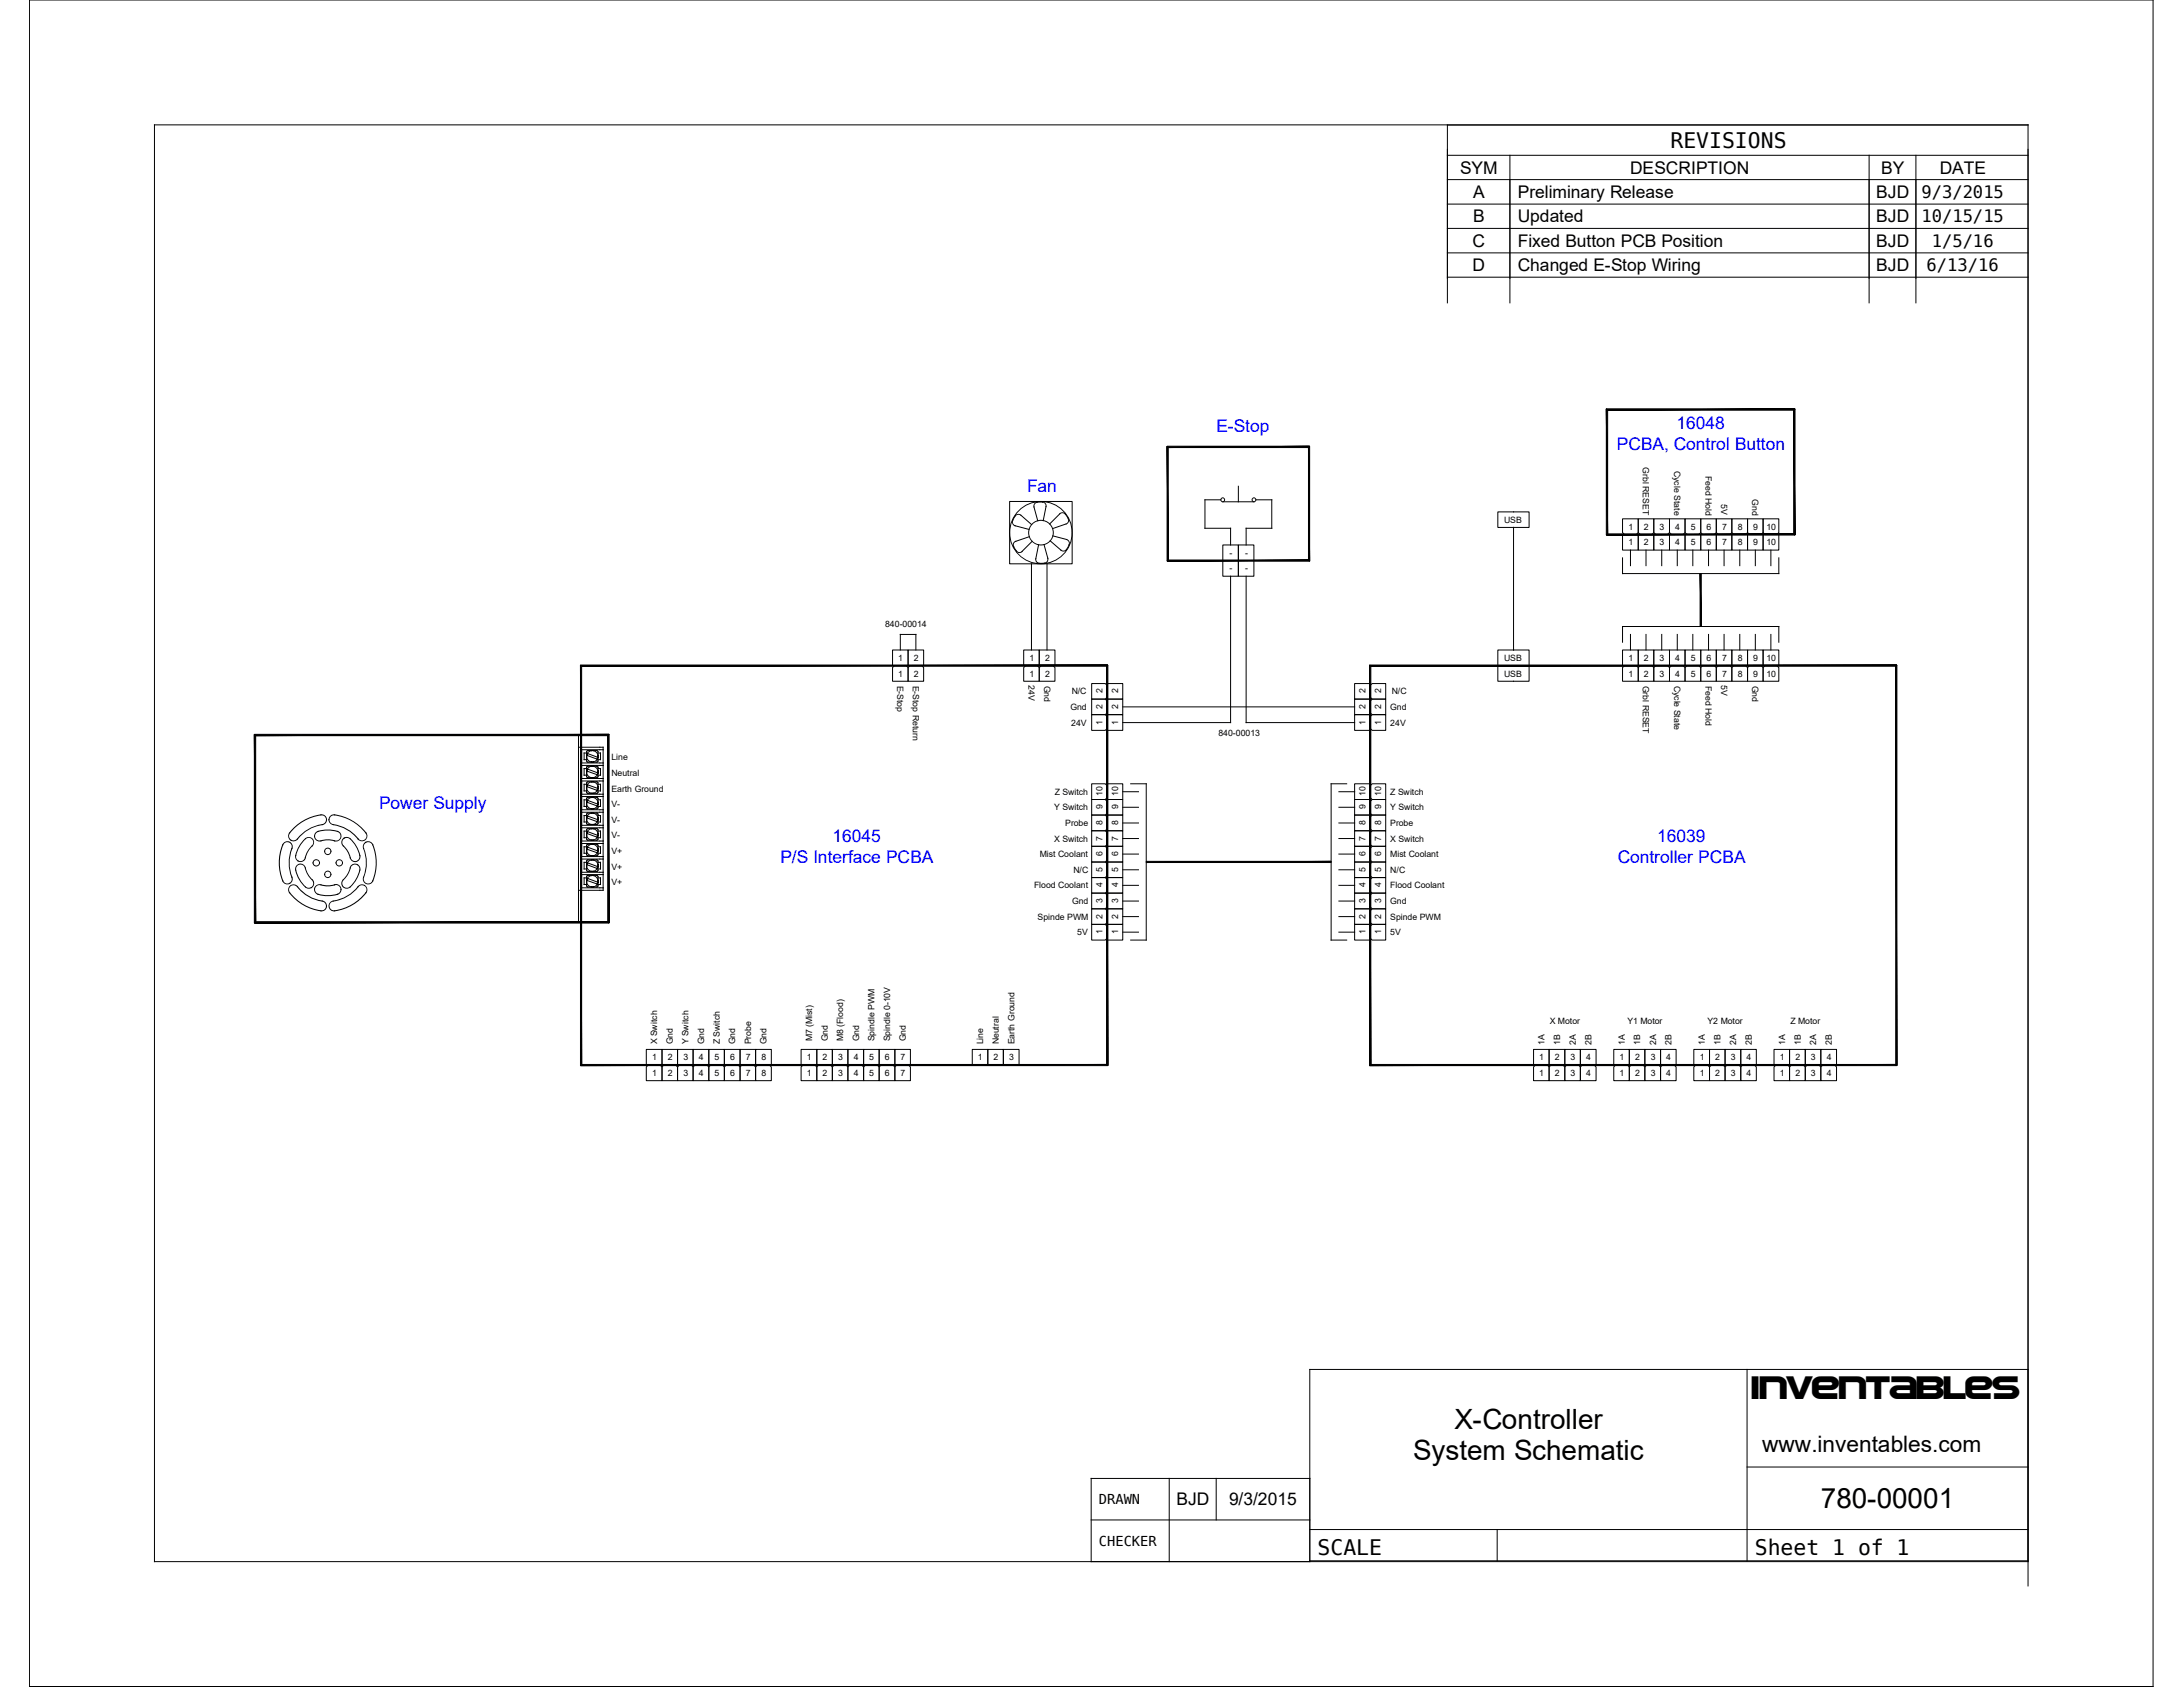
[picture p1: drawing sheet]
<svg xmlns="http://www.w3.org/2000/svg" width="559mm" height="432mm" viewBox="0 0 559 432" stroke-linecap="round" stroke-linejoin="round" font-family="sans-serif">
<defs><g id="words">
<text font-size="8.6" x="448.1" y="358.1">Inventables</text>
<g font-size="7.1">
<text x="372.3" y="365.9">X-Controller</text>
<text x="361.8" y="373.6">System Schematic</text>
<text x="466.1" y="386.1">780-00001</text>
</g>
<text font-size="5.8" x="451.1" y="371.7">www.inventables.com</text>
<g font-size="5.5">
<text x="427.6" y="37.9">REVISIONS</text>
<text x="337.3" y="398">SCALE</text>
<text x="449.2" y="398">Sheet 1 of 1</text>
</g>
<g font-size="4.5">
<text x="373.7" y="44.5">SYM</text>
<text x="417.3" y="44.5">DESCRIPTION</text>
<text x="481.5" y="44.5">BY</text>
<text x="496.5" y="44.5">DATE</text>
<text x="377.1" y="50.7">A</text>
<text x="388.6" y="50.7">Preliminary Release</text>
<text x="480.3" y="50.7">BJD</text>
<text x="377.1" y="56.9">B</text>
<text x="388.6" y="56.9">Updated</text>
<text x="480.3" y="56.9">BJD</text>
<text x="377" y="63.2">C</text>
<text x="388.6" y="63.2">Fixed Button PCB Position</text>
<text x="480.3" y="63.2">BJD</text>
<text x="377" y="69.4">D</text>
<text x="388.6" y="69.4">Changed E-Stop Wiring</text>
<text x="480.3" y="69.4">BJD</text>
<text x="301.2" y="385.3">BJD</text>
<text x="314.6" y="385.3">9/3/2015</text>
</g>
<g font-size="4.5" fill="#00f">
<text x="311.4" y="110.7">E-Stop</text>
<text x="429.2" y="109.9">16048</text>
<text x="413.9" y="115.1">PCBA, Control Button</text>
<text x="263" y="126">Fan</text>
<text x="97.1" y="207.2">Power Supply</text>
<text x="213.1" y="215.6">16045</text>
<text x="424.2" y="215.6">16039</text>
<text x="199.8" y="220.8">P/S Interface PCBA</text>
<text x="414.1" y="220.8">Controller PCBA</text>
</g>
<g font-size="4.4">
<text x="491.9" y="50.7">9/3/2015</text>
<text x="491.9" y="56.9">10/15/15</text>
<text x="494.5" y="63.2">1/5/16</text>
<text x="493.2" y="69.4">6/13/16</text>
</g>
<g font-size="3.5">
<text x="281.3" y="385">DRAWN</text>
<text x="281.3" y="395.6">CHECKER</text>
</g>
<g font-size="2.2">
<text x="420.6" y="119.6" transform="rotate(90 420.6 119.6)">Grbl RESET</text>
<text x="428.6" y="120.5" transform="rotate(90 428.6 120.5)">Cycle State</text>
<text x="436.6" y="121.8" transform="rotate(90 436.6 121.8)">Feed Hold</text>
<text x="440.5" y="129.1" transform="rotate(90 440.5 129.1)">5V</text>
<text x="448.5" y="127.8" transform="rotate(90 448.5 127.8)">Gnd</text>
<text x="385" y="133.8">USB</text>
<text x="416.8" y="135.6">1</text>
<text x="420.8" y="135.6">2</text>
<text x="424.8" y="135.6">3</text>
<text x="428.8" y="135.6">4</text>
<text x="432.8" y="135.6">5</text>
<text x="436.8" y="135.6">6</text>
<text x="440.8" y="135.6">7</text>
<text x="444.8" y="135.6">8</text>
<text x="448.8" y="135.6">9</text>
<text x="452.2" y="135.6">10</text>
<text x="314.7" y="142.3">-</text>
<text x="318.7" y="142.3">-</text>
<text x="416.8" y="139.6">1</text>
<text x="420.8" y="139.6">2</text>
<text x="424.8" y="139.6">3</text>
<text x="428.8" y="139.6">4</text>
<text x="432.8" y="139.6">5</text>
<text x="436.8" y="139.6">6</text>
<text x="440.8" y="139.6">7</text>
<text x="444.8" y="139.6">8</text>
<text x="448.8" y="139.6">9</text>
<text x="452.2" y="139.6">10</text>
<text x="314.7" y="146.2">-</text>
<text x="318.7" y="146.2">-</text>
<text x="226.6" y="160.6">840-00014</text>
<text x="229.9" y="169.2">1</text>
<text x="229.9" y="173.2">1</text>
<text x="233.9" y="169.2">2</text>
<text x="233.9" y="173.2">2</text>
<text x="263.5" y="169.2">1</text>
<text x="263.5" y="173.2">1</text>
<text x="267.5" y="169.2">2</text>
<text x="267.5" y="173.2">2</text>
<text x="385" y="169.2">USB</text>
<text x="385" y="173.2">USB</text>
<text x="416.8" y="169.2">1</text>
<text x="416.8" y="173.2">1</text>
<text x="420.8" y="169.2">2</text>
<text x="420.8" y="173.2">2</text>
<text x="424.8" y="169.2">3</text>
<text x="424.8" y="173.2">3</text>
<text x="428.8" y="169.2">4</text>
<text x="428.8" y="173.2">4</text>
<text x="432.8" y="169.2">5</text>
<text x="432.8" y="173.2">5</text>
<text x="436.8" y="169.2">6</text>
<text x="436.8" y="173.2">6</text>
<text x="440.8" y="169.2">7</text>
<text x="440.8" y="173.2">7</text>
<text x="444.8" y="169.2">8</text>
<text x="444.8" y="173.2">8</text>
<text x="448.8" y="169.2">9</text>
<text x="448.8" y="173.2">9</text>
<text x="452.2" y="169.2">10</text>
<text x="452.2" y="173.2">10</text>
<text x="229.7" y="175.5" transform="rotate(90 229.7 175.5)">E-Stop</text>
<text x="233.7" y="175.5" transform="rotate(90 233.7 175.5)">E-Stop Return</text>
<text x="263.2" y="175.5" transform="rotate(90 263.2 175.5)">24V</text>
<text x="267.3" y="175.5" transform="rotate(90 267.3 175.5)">Gnd</text>
<text x="274.3" y="177.7">N/C</text>
<text x="282.3" y="177.5" transform="rotate(-90 282.3 177.5)">2</text>
<text x="286.2" y="177.5" transform="rotate(-90 286.2 177.5)">2</text>
<text x="349.6" y="177.5" transform="rotate(-90 349.6 177.5)">2</text>
<text x="353.5" y="177.5" transform="rotate(-90 353.5 177.5)">2</text>
<text x="356.3" y="177.7">N/C</text>
<text x="420.6" y="175.5" transform="rotate(90 420.6 175.5)">Grbl RESET</text>
<text x="428.6" y="175.5" transform="rotate(90 428.6 175.5)">Cycle State</text>
<text x="436.6" y="175.5" transform="rotate(90 436.6 175.5)">Feed Hold</text>
<text x="440.5" y="175.5" transform="rotate(90 440.5 175.5)">5V</text>
<text x="448.5" y="175.5" transform="rotate(90 448.5 175.5)">Gnd</text>
<text x="274" y="181.7">Gnd</text>
<text x="274.2" y="185.7">24V</text>
<text x="282.3" y="185.4" transform="rotate(-90 282.3 185.4)">1</text>
<text x="282.3" y="181.5" transform="rotate(-90 282.3 181.5)">2</text>
<text x="286.2" y="185.4" transform="rotate(-90 286.2 185.4)">1</text>
<text x="286.2" y="181.5" transform="rotate(-90 286.2 181.5)">2</text>
<text x="349.6" y="185.4" transform="rotate(-90 349.6 185.4)">1</text>
<text x="349.6" y="181.5" transform="rotate(-90 349.6 181.5)">2</text>
<text x="353.5" y="185.4" transform="rotate(-90 353.5 185.4)">1</text>
<text x="353.5" y="181.5" transform="rotate(-90 353.5 181.5)">2</text>
<text x="355.8" y="185.7">24V</text>
<text x="355.9" y="181.7">Gnd</text>
<text x="311.9" y="188.3">840-00013</text>
<text x="156.5" y="194.6">Line</text>
<text x="156.5" y="202.6">Earth Ground</text>
<text x="156.5" y="198.6">Neutral</text>
<text x="270" y="203.4">Z Switch</text>
<text x="282.3" y="203.8" transform="rotate(-90 282.3 203.8)">10</text>
<text x="286.2" y="203.8" transform="rotate(-90 286.2 203.8)">10</text>
<text x="349.6" y="203.8" transform="rotate(-90 349.6 203.8)">10</text>
<text x="353.5" y="203.8" transform="rotate(-90 353.5 203.8)">10</text>
<text x="355.9" y="203.4">Z Switch</text>
<text x="156.5" y="206.6">V-</text>
<text x="269.8" y="207.4">Y Switch</text>
<text x="282.3" y="207.2" transform="rotate(-90 282.3 207.2)">9</text>
<text x="286.2" y="207.2" transform="rotate(-90 286.2 207.2)">9</text>
<text x="349.6" y="207.2" transform="rotate(-90 349.6 207.2)">9</text>
<text x="353.5" y="207.2" transform="rotate(-90 353.5 207.2)">9</text>
<text x="355.9" y="207.4">Y Switch</text>
<text x="156.5" y="214.6">V-</text>
<text x="156.5" y="210.6">V-</text>
<text x="269.8" y="215.4">X Switch</text>
<text x="272.7" y="211.4">Probe</text>
<text x="282.3" y="215.2" transform="rotate(-90 282.3 215.2)">7</text>
<text x="282.3" y="211.1" transform="rotate(-90 282.3 211.1)">8</text>
<text x="286.2" y="215.2" transform="rotate(-90 286.2 215.2)">7</text>
<text x="286.2" y="211.1" transform="rotate(-90 286.2 211.1)">8</text>
<text x="349.6" y="215.2" transform="rotate(-90 349.6 215.2)">7</text>
<text x="349.6" y="211.1" transform="rotate(-90 349.6 211.1)">8</text>
<text x="353.5" y="215.2" transform="rotate(-90 353.5 215.2)">7</text>
<text x="353.5" y="211.1" transform="rotate(-90 353.5 211.1)">8</text>
<text x="355.9" y="215.4">X Switch</text>
<text x="355.9" y="211.4">Probe</text>
<text x="156.5" y="218.6">V+</text>
<text x="266.2" y="219.4">Mist Coolant</text>
<text x="282.3" y="219.1" transform="rotate(-90 282.3 219.1)">6</text>
<text x="286.2" y="219.1" transform="rotate(-90 286.2 219.1)">6</text>
<text x="349.6" y="219.1" transform="rotate(-90 349.6 219.1)">6</text>
<text x="353.5" y="219.1" transform="rotate(-90 353.5 219.1)">6</text>
<text x="355.9" y="219.4">Mist Coolant</text>
<text x="156.5" y="222.6">V+</text>
<text x="156.5" y="226.6">V+</text>
<text x="264.7" y="227.4">Flood Coolant</text>
<text x="274.8" y="223.4">N/C</text>
<text x="282.3" y="227.2" transform="rotate(-90 282.3 227.2)">4</text>
<text x="282.3" y="223.2" transform="rotate(-90 282.3 223.2)">5</text>
<text x="286.2" y="227.2" transform="rotate(-90 286.2 227.2)">4</text>
<text x="286.2" y="223.2" transform="rotate(-90 286.2 223.2)">5</text>
<text x="349.6" y="227.2" transform="rotate(-90 349.6 227.2)">4</text>
<text x="349.6" y="223.2" transform="rotate(-90 349.6 223.2)">5</text>
<text x="353.5" y="227.2" transform="rotate(-90 353.5 227.2)">4</text>
<text x="353.5" y="223.2" transform="rotate(-90 353.5 223.2)">5</text>
<text x="355.9" y="227.4">Flood Coolant</text>
<text x="355.9" y="223.4">N/C</text>
<text x="274.5" y="231.4">Gnd</text>
<text x="282.3" y="231.1" transform="rotate(-90 282.3 231.1)">3</text>
<text x="286.2" y="231.1" transform="rotate(-90 286.2 231.1)">3</text>
<text x="349.6" y="231.1" transform="rotate(-90 349.6 231.1)">3</text>
<text x="353.5" y="231.1" transform="rotate(-90 353.5 231.1)">3</text>
<text x="355.9" y="231.4">Gnd</text>
<text x="265.6" y="235.4">Spinde PWM</text>
<text x="275.7" y="239.4">5V</text>
<text x="282.3" y="239.1" transform="rotate(-90 282.3 239.1)">1</text>
<text x="282.3" y="235.2" transform="rotate(-90 282.3 235.2)">2</text>
<text x="286.2" y="239.1" transform="rotate(-90 286.2 239.1)">1</text>
<text x="286.2" y="235.2" transform="rotate(-90 286.2 235.2)">2</text>
<text x="349.6" y="239.1" transform="rotate(-90 349.6 239.1)">1</text>
<text x="349.6" y="235.2" transform="rotate(-90 349.6 235.2)">2</text>
<text x="353.5" y="239.1" transform="rotate(-90 353.5 239.1)">1</text>
<text x="353.5" y="235.2" transform="rotate(-90 353.5 235.2)">2</text>
<text x="355.8" y="239.4">5V</text>
<text x="355.9" y="235.4">Spinde PWM</text>
<text x="396.7" y="262">X Motor</text>
<text x="416.6" y="262">Y1 Motor</text>
<text x="437.1" y="262">Y2 Motor</text>
<text x="458.3" y="262">Z Motor</text>
<text x="168.2" y="267.3" transform="rotate(-90 168.2 267.3)">X Switch</text>
<text x="172.3" y="267.3" transform="rotate(-90 172.3 267.3)">Gnd</text>
<text x="176.2" y="267.3" transform="rotate(-90 176.2 267.3)">Y Switch</text>
<text x="180.3" y="267.3" transform="rotate(-90 180.3 267.3)">Gnd</text>
<text x="184.2" y="267.3" transform="rotate(-90 184.2 267.3)">Z Switch</text>
<text x="188.2" y="267.3" transform="rotate(-90 188.2 267.3)">Gnd</text>
<text x="192.2" y="267.3" transform="rotate(-90 192.2 267.3)">Probe</text>
<text x="196.2" y="267.3" transform="rotate(-90 196.2 267.3)">Gnd</text>
<text x="207.9" y="266.6" transform="rotate(-90 207.9 266.6)">M7 (Mist)</text>
<text x="211.9" y="266.6" transform="rotate(-90 211.9 266.6)">Gnd</text>
<text x="215.9" y="266.6" transform="rotate(-90 215.9 266.6)">M8 (Flood)</text>
<text x="219.9" y="266.6" transform="rotate(-90 219.9 266.6)">Gnd</text>
<text x="223.9" y="266.6" transform="rotate(-90 223.9 266.6)">Spindle PWM</text>
<text x="227.8" y="266.6" transform="rotate(-90 227.8 266.6)">Spindle 0-10V</text>
<text x="231.9" y="266.6" transform="rotate(-90 231.9 266.6)">Gnd</text>
<text x="251.7" y="267.3" transform="rotate(-90 251.7 267.3)">Line</text>
<text x="255.7" y="267.3" transform="rotate(-90 255.7 267.3)">Neutral</text>
<text x="259.7" y="267.3" transform="rotate(-90 259.7 267.3)">Earth Ground</text>
<text x="395.4" y="267.4" transform="rotate(-90 395.4 267.4)">1A</text>
<text x="399.4" y="267.4" transform="rotate(-90 399.4 267.4)">1B</text>
<text x="403.4" y="267.4" transform="rotate(-90 403.4 267.4)">2A</text>
<text x="407.4" y="267.4" transform="rotate(-90 407.4 267.4)">2B</text>
<text x="415.9" y="267.4" transform="rotate(-90 415.9 267.4)">1A</text>
<text x="419.9" y="267.4" transform="rotate(-90 419.9 267.4)">1B</text>
<text x="423.9" y="267.4" transform="rotate(-90 423.9 267.4)">2A</text>
<text x="427.9" y="267.4" transform="rotate(-90 427.9 267.4)">2B</text>
<text x="436.4" y="267.4" transform="rotate(-90 436.4 267.4)">1A</text>
<text x="440.4" y="267.4" transform="rotate(-90 440.4 267.4)">1B</text>
<text x="444.4" y="267.4" transform="rotate(-90 444.4 267.4)">2A</text>
<text x="448.4" y="267.4" transform="rotate(-90 448.4 267.4)">2B</text>
<text x="456.9" y="267.4" transform="rotate(-90 456.9 267.4)">1A</text>
<text x="460.9" y="267.4" transform="rotate(-90 460.9 267.4)">1B</text>
<text x="464.9" y="267.4" transform="rotate(-90 464.9 267.4)">2A</text>
<text x="468.9" y="267.4" transform="rotate(-90 468.9 267.4)">2B</text>
<text x="166.9" y="271.4">1</text>
<text x="166.9" y="275.4">1</text>
<text x="170.9" y="271.4">2</text>
<text x="170.9" y="275.4">2</text>
<text x="174.9" y="271.4">3</text>
<text x="174.9" y="275.4">3</text>
<text x="178.9" y="271.4">4</text>
<text x="178.9" y="275.4">4</text>
<text x="182.9" y="271.4">5</text>
<text x="182.9" y="275.4">5</text>
<text x="186.9" y="271.4">6</text>
<text x="186.9" y="275.4">6</text>
<text x="190.9" y="271.4">7</text>
<text x="190.9" y="275.4">7</text>
<text x="194.9" y="271.4">8</text>
<text x="194.9" y="275.4">8</text>
<text x="206.6" y="271.4">1</text>
<text x="206.6" y="275.4">1</text>
<text x="210.5" y="271.4">2</text>
<text x="210.5" y="275.4">2</text>
<text x="214.6" y="271.4">3</text>
<text x="214.6" y="275.4">3</text>
<text x="218.5" y="271.4">4</text>
<text x="218.5" y="275.4">4</text>
<text x="222.5" y="271.4">5</text>
<text x="222.5" y="275.4">5</text>
<text x="226.5" y="271.4">6</text>
<text x="226.5" y="275.4">6</text>
<text x="230.5" y="271.4">7</text>
<text x="230.5" y="275.4">7</text>
<text x="250.3" y="271.4">1</text>
<text x="254.4" y="271.4">2</text>
<text x="258.3" y="271.4">3</text>
<text x="394" y="271.4">1</text>
<text x="394" y="275.4">1</text>
<text x="398" y="271.4">2</text>
<text x="398" y="275.4">2</text>
<text x="402" y="271.4">3</text>
<text x="402" y="275.4">3</text>
<text x="406" y="271.4">4</text>
<text x="406" y="275.4">4</text>
<text x="414.5" y="271.4">1</text>
<text x="414.5" y="275.4">1</text>
<text x="418.6" y="271.4">2</text>
<text x="418.6" y="275.4">2</text>
<text x="422.6" y="271.4">3</text>
<text x="422.6" y="275.4">3</text>
<text x="426.5" y="271.4">4</text>
<text x="426.5" y="275.4">4</text>
<text x="435.1" y="271.4">1</text>
<text x="435.1" y="275.4">1</text>
<text x="439.1" y="271.4">2</text>
<text x="439.1" y="275.4">2</text>
<text x="443.1" y="271.4">3</text>
<text x="443.1" y="275.4">3</text>
<text x="447.1" y="271.4">4</text>
<text x="447.1" y="275.4">4</text>
<text x="455.6" y="271.4">1</text>
<text x="455.6" y="275.4">1</text>
<text x="459.6" y="271.4">2</text>
<text x="459.6" y="275.4">2</text>
<text x="463.6" y="271.4">3</text>
<text x="463.6" y="275.4">3</text>
<text x="467.6" y="271.4">4</text>
<text x="467.6" y="275.4">4</text>
</g>
</g></defs>
<g fill="none" stroke="#000" stroke-width=".26">
<path d="M7.5 0h543.6v431.7h-543.6zM370.5 39.8h148.6M386.5 39.8v37.7M478.5 39.8v37.7M490.4 39.8v37.7M519.1 32h-148.6v45.5M370.5 46h148.6M370.5 52.2h148.6M370.5 58.5h148.6M370.5 64.7h148.6M370.5 71h148.6M298.7 114.2h36.5l-36.2 .4z"/>
<path d="M298.7 114.2l.3 .4v28.7zM298.7 114.2l.3 29.1-.3 .3zM299 114.6l36.2-.4-.3 .4zM334.9 114.6l.3 29-.3-.3zM335.2 114.2v29.4l-.3-29zM411.2 104.6l.3 32.1-.3 .2zM411.2 104.6l.3 .4v31.7zM411.2 104.6h48.3l-48 .4zM411.5 105l48-.4-.4 .4zM459.1 105l.4-.4v32.3zM459.1 105l.4 31.9-.4-.2zM258.4 128.4h16v15.9h-16z"/>
<path d="M259.9 134.6l3.5 .9M261.3 131.9l2.8 2.4M263.5 137.4l-3.5 1.2M264.2 138.6l-2.6 2.5M264.7 129.8l.9 3.5M265.9 139.4l-.8 3.6M267.3 139.4l.9 3.5M267.8 129.7l-.8 3.6M268.8 138.4l2.8 2.4M269.5 137.2l3.5 .9M271.3 131.5l-2.6 2.6M272.9 134.1l-3.4 1.2"/>
<path d="M312.5 127.9h-4.1v7.3h6.6v4.3M313 139.5h4v4h-4zM313 128.4h8M317 139.5h4v4h-4zM317 124.5v3.9M321.5 127.9h4v7.3h-6.5v4.3M383.4 131h8v4h-8zM387.4 135v31.4M411.2 136.9l47.9-.2 .4 .2zM411.2 136.9l.3-.2h47.6zM415.3 136.8h4.1v4h-4.1zM415.3 132.8h4.1v3.5l-.6 .5h-3l-.5-.5z"/>
<path d="M419.4 136.8h3.9v4h-3.9zM419.4 132.8h3.9v3.5l-.4 .5h-3l-.5-.5zM423.3 136.8h4.1v4h-4.1zM423.3 132.8h4.1v3.5l-.6 .5h-3l-.5-.5zM427.4 136.8h3.9v4h-3.9zM427.4 132.8h3.9v3.5l-.5 .5h-2.9l-.5-.5zM431.3 136.8h4.1v4h-4.1zM431.3 132.8h4.1v3.5l-.6 .5h-3l-.5-.5zM435.4 136.8h3.9v4h-3.9zM435.4 132.8h3.9v3.5l-.5 .5h-3l-.4-.5zM439.3 136.8h4v4h-4zM439.3 132.8h4v3.5l-.5 .5h-3l-.5-.5z"/>
<path d="M443.3 136.8h4v4h-4zM443.3 132.8h4v3.5l-.5 .5h-3l-.5-.5zM447.3 136.8h4v4h-4zM447.3 132.8h4v3.5l-.5 .5h-3l-.5-.5zM451.3 136.8h4v4h-4zM451.3 132.8h4v3.5l-.5 .5h-3l-.5-.5zM264 144.3v22.1M268 144.3v22.1M298.7 143.6l.3-.3h35.9zM298.7 143.6l36.2-.3 .3 .3zM313 143.5h4v4h-4zM315 147.5v37.5h-27.6"/>
<path d="M317 143.5h4v4h-4zM319 147.5v37.5h27.8M415.3 142.8v4h40v-4M417.4 140.8v4M421.3 140.8v4M425.4 140.8v4M429.3 140.8v4M433.3 140.8v4M435.2 146.8h.3v13.6zM435.2 146.8l.3 13.6h-.3zM437.3 140.8v4M441.3 140.8v4"/>
<path d="M445.3 140.8v4M449.3 140.8v4M453.3 140.8v4M148.6 170.2h135l-134.7 .3zM148.6 170.2l.3 .3v102zM148.6 170.2l.3 102.3-.3 .3zM148.9 170.5l134.7-.3-.3 .3zM228.5 166.4h4v4h-4zM228.9 170.4h3l.6 .5v3.5h-4v-3.5zM230.5 166.4v-4h3.9v4M232.5 166.4h3.9v4h-3.9zM232.5 170.9l.5-.5h3l.4 .5v3.5h-3.9z"/>
<path d="M262 166.4h4v4h-4zM262 170.9l.6-.5h2.9l.5 .5v3.5h-4zM266 166.4h4v4h-4zM266 170.9l.5-.5h3l.5 .5v3.5h-4zM279.4 178.9h3.5l.5 .6v3l-.5 .4h-3.5zM279.4 175h3.5l.5 .4v3l-.5 .5h-3.5zM283.3 170.5l.3 102.3-.3-.3zM283.3 170.5l.3-.3v102.6zM283.4 178.9h4v4h-4zM283.4 175h4v3.9h-4zM346.8 178.9h3.9v4h-3.9zM346.8 175h3.9v3.9h-3.9z"/>
<path d="M350.6 170.2l.3 102.3-.3 .3zM350.6 170.2l.3 .3v102zM350.6 170.2h135l-134.7 .3zM350.7 179.5l.5-.6h3.5v4h-3.5l-.5-.4zM350.7 175.4l.5-.4h3.5v3.9h-3.5l-.5-.5zM350.9 170.5l134.7-.3-.3 .3zM383.4 170.4h8v4h-8zM387.4 166.4h-4v4h4M387.4 166.4h4v4h-4M415.3 166.4h4.1v4h-4.1zM415.3 170.9l.5-.5h3l.6 .5v3.5h-4.1zM415.3 164.4v-4h40v4"/>
<path d="M417.4 162.4v4M419.4 166.4h3.9v4h-3.9zM419.4 170.9l.5-.5h3l.4 .5v3.5h-3.9zM421.3 162.4v4M423.3 166.4h4.1v4h-4.1zM423.3 170.9l.5-.5h3l.6 .5v3.5h-4.1zM425.4 162.4v4M427.4 166.4h3.9v4h-3.9zM427.4 170.9l.5-.5h2.9l.5 .5v3.5h-3.9zM429.3 162.4v4M431.3 166.4h4.1v4h-4.1zM431.3 170.9l.5-.5h3l.6 .5v3.5h-4.1z"/>
<path d="M433.3 162.4v4M435.4 166.4h3.9v4h-3.9zM435.8 170.4h3l.5 .5v3.5h-3.9v-3.5zM437.3 162.4v4M439.3 166.4h4v4h-4zM439.3 170.9l.5-.5h3l.5 .5v3.5h-4zM441.3 162.4v4M443.3 166.4h4v4h-4zM443.3 170.9l.5-.5h3l.5 .5v3.5h-4zM445.3 162.4v4M447.3 166.4h4v4h-4zM447.3 170.9l.5-.5h3l.5 .5v3.5h-4z"/>
<path d="M449.3 162.4v4M451.3 166.4h4v4h-4zM451.3 170.9l.5-.5h3l.5 .5v3.5h-4zM453.3 162.4v4M485.3 170.5l.3-.3v102.6zM485.3 170.5l.3 102.3-.3-.3zM65.1 188h90.8l-90.5 .3zM65.1 188l.3 .3v47.6zM65.1 188l.3 47.9-.3 .4zM65.3 188.1h90.4v48h-90.4zM65.4 188.3l90.5-.3-.3 .3zM148.1 188.1v48"/>
<path d="M148.1 191.3h6.3v36.6h-6.3M150.2 197.8h.1M150.2 197.7h.1M150.2 198.9h.1M150.2 196.3h.1M150.2 193.8h.1M150.2 193.7h.1M150.2 194.9h.1M150.2 192.3h.1M150.2 193.3h.1M150.2 197.3h.1M150.2 192.4v2.3"/>
<path d="M150.2 196.4v2.3M150.2 196.7h-.7v1.7h.7M150.2 192.7h-.7v1.7h.7M150.2 197.4h.1M150.2 193.4h.1M150.3 193.1h.1M150.3 197v.1zM150.3 199.1h.1M150.3 196.2h.1M150.3 195.1h.1M150.3 192.2h.1M150.3 197.4l2.4 .8"/>
<path d="M150.3 193.4l2.4 .9M150.4 196.9h.1M150.4 192.9h.1M150.5 196.9l2.4 .9M150.5 196.1h2.2M150.5 199.1h2.2M150.5 192.9l2.4 .9M150.5 192.1h2.2M150.5 195.1h2.2M151.4 196.1h.1M151.4 192.2h.1M151.8 199.1h.1"/>
<path d="M151.8 195h.1M152.7 198.3h.1M152.7 194.3h.1M152.9 199.1h.1M152.9 196.2h.1M152.9 195.1h.1M152.9 192.2h.1M152.9 197.8h.1M152.9 193.8h.1M152.9 194.1l.1 .1zM152.9 198.2h.1M153 198.9h.1"/>
<path d="M153 196.3h.1M153 194.9h.1M153 192.3h.1M153 193.9h.1M153 197.9h.1M153.1 197.4h.1M153.1 197.5h.1M153.1 197.6h.1M153.1 193.4h.1M153.1 193.5h.1M153.1 193.6h.1M153.1 193.9h.1"/>
<path d="M153.1 197.9h.1M153.1 192.4v2.3M153.1 196.4v2.3M153.1 196.7h.6v1.7h-.6M153.1 192.7h.6v1.7h-.6M154.4 191.9h-5.5v3.4h5.5M154.4 195.9h-5.5v3.4h5.5M154.4 199.9h-5.5v3.4h5.5M155.6 188.3l.3 48-.3-.4zM155.6 188.3l.3-.3v48.3zM279.4 182.9h3.5l.5 .5v3l-.5 .5h-3.5zM283.4 182.9h4v4h-4z"/>
<path d="M287.4 180.9h59.4M346.8 182.9h3.9v4h-3.9zM350.7 183.4l.5-.5h3.5v4h-3.5l-.5-.5zM150.2 210.9h.1M150.2 208.3h.1M150.2 209.8h.1M150.2 209.7h.1M150.2 201.8h.1M150.2 201.7h.1M150.2 202.9h.1M150.2 200.3h.1M150.2 217.8h.1"/>
<path d="M150.2 217.7h.1M150.2 217.6h.1M150.2 218.9h.1M150.2 216.3h.1M150.2 213.8h.1M150.2 213.7h.1M150.2 214.9h.1M150.2 212.3h.1M150.2 205.8h.1M150.2 205.7h.1M150.2 206.9h.1M150.2 204.3h.1"/>
<path d="M150.2 209.3h.1M150.2 201.3h.1M150.2 213.3h.1M150.2 217.3h.1M150.2 205.3h.1M150.2 208.7h-.7v1.7h.7M150.2 200.4v2.3M150.2 204.4v2.3M150.2 208.4v2.3M150.2 212.4v2.3M150.2 216.5v2.2M150.2 200.7h-.7v1.7h.7"/>
<path d="M150.2 216.7h-.7v1.7h.7M150.2 212.7h-.7v1.7h.7M150.2 204.7h-.7v1.7h.7M150.2 209.4h.1M150.2 201.4h.1M150.2 217.4h.1M150.2 213.4h.1M150.2 205.4h.1M150.3 201.1h.1M150.3 213v.1zM150.3 217v.1zM150.3 205v.1z"/>
<path d="M150.3 209.1h.1M150.3 211h.1M150.3 208.2h.1M150.3 203.1h.1M150.3 200.2h.1M150.3 219h.1M150.3 216.2h.1M150.3 215.1h.1M150.3 212.1h.1M150.3 207.1h.1M150.3 204.2h.1M150.3 209.4l2.4 .9"/>
<path d="M150.3 201.4l2.4 .9M150.3 217.4l2.4 .8M150.3 213.4l2.4 .8M150.3 205.4l2.4 .8M150.4 208.9h.1M150.4 200.9h.1M150.4 216.9h.1M150.4 212.9h.1M150.4 204.9h.1M150.5 208.1h2.2M150.5 211h2.2M150.5 208.9l2.4 .9"/>
<path d="M150.5 200.9l2.4 .9M150.5 200.1h2.2M150.5 203.1h2.2M150.5 216.9l2.4 .9M150.5 216.1h2.2M150.5 219h2.2M150.5 212.9l2.4 .9M150.5 212.1h2.2M150.5 215.1h2.2M150.5 204.9l2.4 .9M150.5 204.1h2.2M150.5 207.1h2.2"/>
<path d="M151.4 208.1h.1M151.4 200.1h.1M151.4 216.1h.1M151.4 212.1h.1M151.4 204.1h.1M151.8 211h.1M151.8 203h.1M151.8 219h.1M151.8 215.1h.1M151.8 207.1h.1M152.7 210.3h.1M152.7 202.3h.1"/>
<path d="M152.7 218.3h.1M152.7 214.3h.1M152.7 206.3h.1M152.9 211h.1M152.9 208.2h.1M152.9 203.1h.1M152.9 200.2h.1M152.9 219h.1M152.9 216.2h.1M152.9 215.1h.1M152.9 212.1h.1M152.9 207.1h.1"/>
<path d="M152.9 204.2h.1M152.9 209.8h.1M152.9 201.8h.1M152.9 217.8h.1M152.9 213.8h.1M152.9 205.8h.1M152.9 202.1l.1 .1zM152.9 214l.1 .2zM152.9 218.1h.1M152.9 206.2h.1M152.9 210.1l.1 .1zM153 210.9h.1"/>
<path d="M153 208.3h.1M153 202.9h.1M153 200.3h.1M153 218.9h.1M153 216.3h.1M153 214.9h.1M153 212.3h.1M153 206.9h.1M153 204.3h.1M153 209.9h.1M153 201.9h.1M153 213.9h.1"/>
<path d="M153 217.9h.1M153 205.9h.1M153.1 209.4h.1M153.1 209.5h.1M153.1 209.6h.1M153.1 201.4h.1M153.1 201.5h.1M153.1 201.6h.1M153.1 217.4h.1M153.1 217.5h.1M153.1 217.6h.1M153.1 213.4h.1"/>
<path d="M153.1 213.5h.1M153.1 213.6h.1M153.1 205.4h.1M153.1 205.5h.1M153.1 205.6h.1M153.1 209.9h.1M153.1 201.9h.1M153.1 213.9h.1M153.1 217.8h.1M153.1 205.9h.1M153.1 208.7h.6v1.7h-.6M153.1 200.4v2.3"/>
<path d="M153.1 204.4v2.3M153.1 208.4v2.3M153.1 212.4v2.3M153.1 216.5v2.2M153.1 200.7h.6v1.7h-.6M153.1 216.7h.6v1.7h-.6M153.1 212.7h.6v1.7h-.6M153.1 204.7h.6v1.7h-.6M154.4 203.9h-5.5v3.4h5.5M154.4 207.9h-5.5v3.3h5.5M154.4 211.9h-5.5v3.4h5.5M154.4 215.9h-5.5v3.3h5.5"/>
<path d="M154.4 219.9h-5.5v3.4h5.5M279.4 216.6h3.5l.5 .5v3l-.5 .5h-3.5zM279.4 212.6h3.5l.5 .5v3l-.5 .5h-3.5zM279.4 208.6h3.5l.5 .5v3l-.5 .5h-3.5zM279.4 204.6h3.5l.5 .5v3.1l-.5 .4h-3.5zM279.4 200.6h3.5l.5 .5v3l-.5 .5h-3.5zM283.4 216.6h4v4h-4zM283.4 212.6h4v4h-4zM283.4 208.6h4v4h-4zM283.4 204.6h4v4h-4zM283.4 200.6h4v4h-4zM287.4 202.6h4"/>
<path d="M287.4 206.6h4M287.4 210.7h4M287.4 214.6h4M287.4 218.6h4M289.4 200.6h4v40h-4M342.7 202.6h4.1M342.7 206.6h4.1M342.7 210.7h4.1M342.7 214.6h4.1M342.7 218.6h4.1M344.7 200.6h-4v40h4M346.8 216.6h3.9v4h-3.9z"/>
<path d="M346.8 212.6h3.9v4h-3.9zM346.8 208.6h3.9v4h-3.9zM346.8 204.6h3.9v4h-3.9zM346.8 200.6h3.9v4h-3.9zM350.7 217.1l.5-.5h3.5v4h-3.5l-.5-.5zM350.7 213.1l.5-.5h3.5v4h-3.5l-.5-.5zM350.7 209.1l.5-.5h3.5v4h-3.5l-.5-.5zM350.7 205.1l.5-.5h3.5v4h-3.5l-.5-.4zM350.7 201.1l.5-.5h3.5v4h-3.5l-.5-.5zM65.1 236.3l.3-.4h90.2zM65.1 236.3l90.5-.4 .3 .4zM150.2 225.8h.1"/>
<path d="M150.2 225.7h.1M150.2 225.6h.1M150.2 226.9h.1M150.2 224.3h.1M150.2 221.8h.1M150.2 221.7h.1M150.2 222.9h.1M150.2 220.3h.1M150.2 221.3h.1M150.2 225.3h.1M150.2 220.4v2.3M150.2 224.4v2.3"/>
<path d="M150.2 224.7h-.7v1.7h.7M150.2 220.7h-.7v1.7h.7M150.2 225.4h.1M150.2 221.4h.1M150.3 225v.1zM150.3 221.1h.1M150.3 227h.1M150.3 224.2h.1M150.3 223.1h.1M150.3 220.1h.1M150.3 225.4l2.4 .8M150.3 221.4l2.4 .8"/>
<path d="M150.4 224.9h.1M150.4 220.9h.1M150.5 224.9l2.4 .9M150.5 224.1h2.2M150.5 227h2.2M150.5 220.9l2.4 .9M150.5 220.1h2.2M150.5 223.1h2.2M151.4 224.1h.1M151.4 220.1h.1M151.8 227h.1M151.8 223h.1"/>
<path d="M152.7 226.3h.1M152.7 222.2h.1M152.9 227h.1M152.9 224.2h.1M152.9 223.1h.1M152.9 220.1h.1M152.9 225.8h.1M152.9 221.8h.1M152.9 226.1h.1M152.9 222l.1 .2zM153 226.9h.1M153 224.3h.1"/>
<path d="M153 222.9h.1M153 220.3h.1M153 221.9h.1M153 225.9h.1M153.1 225.4h.1M153.1 225.5h.1M153.1 225.6h.1M153.1 221.4h.1M153.1 221.5h.1M153.1 221.6h.1M153.1 221.9h.1M153.1 225.8h.1"/>
<path d="M153.1 220.4v2.3M153.1 224.4v2.3M153.1 224.7h.6v1.7h-.6M153.1 220.7h.6v1.7h-.6M154.4 223.9h-5.5v3.3h5.5M279.4 236.6h3.5l.5 .5v3l-.5 .5h-3.5zM279.4 232.6h3.5l.5 .5v3l-.5 .5h-3.5zM279.4 228.6h3.5l.5 .5v3l-.5 .5h-3.5zM279.4 224.6h3.5l.5 .5v3l-.5 .5h-3.5zM279.4 220.6h3.5l.5 .5v3l-.5 .5h-3.5zM283.4 236.6h4v4h-4zM283.4 232.6h4v4h-4z"/>
<path d="M283.4 228.6h4v4h-4zM283.4 224.6h4v4h-4zM283.4 220.6h4v4h-4zM287.4 222.6h4M287.4 226.6h4M287.4 230.6h4M287.4 234.6h4M287.4 238.6h4M293.4 220.5h47.3l-47.3 .3zM293.4 220.8l47.3-.3v.3zM342.7 222.6h4.1M342.7 226.6h4.1"/>
<path d="M342.7 230.6h4.1M342.7 234.6h4.1M342.7 238.6h4.1M346.8 236.6h3.9v4h-3.9zM346.8 232.6h3.9v4h-3.9zM346.8 228.6h3.9v4h-3.9zM346.8 224.6h3.9v4h-3.9zM346.8 220.6h3.9v4h-3.9zM350.7 237.1l.5-.5h3.5v4h-3.5l-.5-.5zM350.7 233.1l.5-.5h3.5v4h-3.5l-.5-.5zM350.7 229.1l.5-.5h3.5v4h-3.5l-.5-.5zM350.7 225.1l.5-.5h3.5v4h-3.5l-.5-.5z"/>
<path d="M350.7 221.1l.5-.5h3.5v4h-3.5l-.5-.5zM148.6 272.8l.3-.3h134.4zM148.6 272.8l134.7-.3 .3 .3zM165.4 268.6h4.1v4h-4.1zM165.9 272.6h3.1l.5 .5v3.5h-4.1v-3.5zM169.5 268.6h3.9v4h-3.9zM169.9 272.6h3l.5 .5v3.5h-3.9v-3.5zM173.4 268.6h4v4h-4zM173.9 272.6h3.1l.4 .5v3.5h-4v-3.5zM177.4 268.6h4v4h-4zM177.9 272.6h3l.5 .5v3.5h-4v-3.5zM181.4 268.6h4v4h-4z"/>
<path d="M181.9 272.6h3l.5 .5v3.5h-4v-3.5zM185.4 268.6h4v4h-4zM185.9 272.6h3l.5 .5v3.5h-4v-3.5zM189.4 268.6h4v4h-4zM189.9 272.6h3l.5 .5v3.5h-4v-3.5zM193.4 268.6h4v4h-4zM193.9 272.6h3l.5 .5v3.5h-4v-3.5zM205.1 268.6h4v4h-4zM205.6 272.6h3l.5 .5v3.5h-4v-3.5zM209.1 268.6h4v4h-4zM209.5 272.6h3.1l.5 .5v3.5h-4v-3.5zM213.1 268.6h3.9v4h-3.9z"/>
<path d="M213.6 272.6h3l.4 .5v3.5h-3.9v-3.5zM217 268.6h4.1v4h-4.1zM217.6 272.6h3l.5 .5v3.5h-4.1v-3.5zM221.1 268.6h3.9v4h-3.9zM221.6 272.6h2.9l.5 .5v3.5h-3.9v-3.5zM225 268.6h4.1v4h-4.1zM225.6 272.6h3l.5 .5v3.5h-4.1v-3.5zM229.1 268.6h3.9v4h-3.9zM229.5 272.6h3l.5 .5v3.5h-3.9v-3.5zM248.9 268.6h4v4h-4zM252.9 268.6h3.9v4h-3.9zM256.8 268.6h4.1v4h-4.1z"/>
<path d="M350.6 272.8l134.7-.3 .3 .3zM350.6 272.8l.3-.3h134.4zM392.6 268.6h3.9v4h-3.9zM393.1 272.6h3l.4 .5v3.5h-3.9v-3.5zM396.5 268.6h4.1v4h-4.1zM397 272.6h3l.6 .5v3.5h-4.1v-3.5zM400.6 268.6h3.9v4h-3.9zM401.1 272.6h2.9l.5 .5v3.5h-3.9v-3.5zM404.5 268.6h4.1v4h-4.1zM405 272.6h3.1l.5 .5v3.5h-4.1v-3.5zM413.1 268.6h4v4h-4zM413.6 272.6h3l.5 .5v3.5h-4v-3.5z"/>
<path d="M417.1 268.6h3.9v4h-3.9zM417.6 272.6h3l.4 .5v3.5h-3.9v-3.5zM421 268.6h4.1v4h-4.1zM421.6 272.6h3l.5 .5v3.5h-4.1v-3.5zM425.1 268.6h3.9v4h-3.9zM425.6 272.6h2.9l.5 .5v3.5h-3.9v-3.5zM433.6 268.6h4v4h-4zM434.1 272.6h3l.5 .5v3.5h-4v-3.5zM437.6 268.6h4v4h-4zM438.1 272.6h3l.5 .5v3.5h-4v-3.5zM441.6 268.6h4v4h-4zM442.1 272.6h3l.5 .5v3.5h-4v-3.5z"/>
<path d="M445.6 268.6h4v4h-4zM446.1 272.6h3l.5 .5v3.5h-4v-3.5zM454.1 268.6h4v4h-4zM454.6 272.6h3l.5 .5v3.5h-4v-3.5zM458.1 268.6h4v4h-4zM458.6 272.6h3l.5 .5v3.5h-4v-3.5zM462.1 268.6h4v4h-4zM462.6 272.6h3l.5 .5v3.5h-4v-3.5zM466.1 268.6h4v4h-4zM466.6 272.6h3l.5 .5v3.5h-4v-3.5zM447.2 350.5v49M519.1 350.5h-183.8v49.2"/>
<path d="M299.3 378.4v21.3M311.3 378.4v10.6M335.3 378.4h-56v21.3M447.2 375.5h71.9M279.3 389h56M335.3 399.5h183.8M335.3 391.5h183.8M383.2 391.5v8M519.1 399.7h-479.6v-367.7h479.6v373.9"/>
</g>
<path d="M298.9 114.2v29.4M335.1 114.2v29.4M411.2 136.8h48.3M298.7 143.5h36.5M435.3 146.8v13.6M148.6 170.4h135M148.7 170.2v102.6M350.6 170.4h135M485.4 170.2v102.6M293.4 220.6h47.3M148.6 272.6h135M350.6 272.6h135" fill="none" stroke="#000" stroke-width=".3"/>
<path d="M298.7 114.4h36.5M411.2 104.8h48.3M411.4 104.6v32.3M459.3 104.6v32.3M283.4 170.2v102.6M350.7 170.2v102.6M65.1 188.1h90.8M65.3 188v48.3M155.7 188v48.3M65.1 236.1h90.8" fill="none" stroke="#000" stroke-width=".34"/>
<g fill="#000">
<path d="M259.2 133.1l.2 .1a.83 .83 0 0 0 .6 1.3v.2a1.13 1.13 0 0 1-.8-1.6zM259.3 139.8h.3l.7 1.2-.1 .2zM259.8 131.9l.3 .1-.8 1.4-.2-.1zM259.7 138.6l.4-.2 .1 .2a.85 .85 0 0 0-.6 1.4l-.2 .1-.1-.3a1.11 1.11 0 0 1 .4-1.2zM259.8 132a1.13 1.13 0 0 1 1.7-.1l-.2 .1a.83 .83 0 0 0-1.4 .2zM264.9 128.7l.7-.3v.3a.86 .86 0 0 0-.8 1.1l-.2 .1v-.6zM265.3 128.4h1.7v.3h-1.6zM266.7 128.4a1.06 1.06 0 0 1 1.1 1.4h-.2a.82 .82 0 0 0-.9-1.1zM271.2 131.4a1.06 1.06 0 0 1 1.7 .3l-.2 .1a.86 .86 0 0 0-1.4-.1zM273.3 132.7l.2-.1a1.13 1.13 0 0 1-.7 1.7v-.2a.87 .87 0 0 0 .5-1.4zM272.5 131.6l.3-.2 .8 1.4-.2 .2zM273 138a1.1 1.1 0 0 1 .7 1.6l-.2-.1a.91 .91 0 0 0-.6-1.3z"/>
<path d="M260 141l.2-.1a.83 .83 0 0 0 1.4 .1l.2 .1a1.1 1.1 0 0 1-1.8-.1zM265 142.9h.3a.87 .87 0 0 0 .8 1.2v.2a1.11 1.11 0 0 1-1.1-1.4zM265.9 144h1.6v.2l-1.5 .1zM268.1 142.8l.2-.1a1.14 1.14 0 0 1-1 1.6v-.3a.85 .85 0 0 0 .8-1.2zM271.6 140.6a.83 .83 0 0 0 1.4-.1l.2 .1a1.15 1.15 0 0 1-1.8 .2zM273.6 139.2l.3 .1-.9 1.5-.2-.1zM150.1 197.2h.2v.5h-.3zM150 198.6h.3l.3 .6-.5-.3zM150.1 193.2l.2 .1v.4h-.3zM150 194.6l.6 .3v.3l-.3-.1zM150 193.7l.3 .1a1.41 1.41 0 0 0 1.2 1.1v.3l-.9-.3-.4-.7zM150 197.7l.3 .1a1.36 1.36 0 0 0 1.2 1.1l-.2 .3-.7-.3-.4-.6z"/>
<path d="M150.2 192.9l.2 .1-.1 .4-.3-.1zM150.2 196.9l.2 .1-.1 .4h-.3zM150.2 193h.3l-.2 .5-.2-.1zM150.2 196.9l.3 .1-.2 .5-.2-.1zM150.3 192.7l.2 .1-.2 .5-.2-.1zM150.3 196.6l.2 .2-.2 .4-.2-.1zM150.1 196.2l.5-.2v.3h-.3v.3h-.3zM150.1 192.2l.5-.2-.3 .6h-.3zM150.3 192.8h.3l-.2 .4-.2-.2zM150.4 196.7l.2 .1-.2 .3h-.2zM151.3 198.9h.5v.3l-.6-.1zM151.3 194.9h.5v.3h-.6z"/>
<path d="M150.5 192.5l1-.5v.2l-.7 .3-.4 .5-.2-.1zM150.5 196.5l1-.5v.3l-.7 .2-.4 .5-.2-.2zM151.5 198.9h.4v.3h-.4zM151.3 196h.5v.3h-.5zM151.5 194.9h.4v.3h-.4zM151.3 192h.5v.2l-.5 .1zM151.5 196h.5v.3h-.5zM151.5 192h.5v.3l-.5-.1zM151.7 194.9l.7-.2 .4-.5 .2 .1-.8 .8-.4 .1zM151.7 198.9l.7-.2 .4-.5 .2 .1-.8 .8-.4 .1zM153 198.6h.2l-.1 .3-.5 .3zM152.6 194.9l.6-.3-.2 .5-.4 .1z"/>
<path d="M152.8 194l.3 .1-.2 .4-.2-.1zM152.8 198l.3 .1-.2 .4-.2-.2zM152.9 193.9l.3 .1-.3 .5-.2-.1zM152.9 197.9l.3 .1-.3 .5-.2-.1zM152.9 193.7l.3 .1-.2 .4-.2-.1zM152.9 197.7h.3l-.2 .5h-.2zM153 193.8h.2l-.1 .5-.3-.1zM153 197.8h.2l-.1 .4h-.3zM153 197.4h.2v.6h-.3zM152.6 196l.4 .1 .2 .5-.6-.3zM153 193.5h.2v.5l-.3-.1zM152.6 192l.5 .2 .1 .4h-.2z"/>
<path d="M151.8 192l1.1 .6 .3 .8-.2-.1a1.42 1.42 0 0 0-1.3-1.1zM151.8 196l.5 .1 .6 .5 .3 .8h-.2a1.41 1.41 0 0 0-1.3-1.2zM72.3 216.1l.3 .1a12.3 12.3 0 0 0 0 9.4h-.3a12.5 12.5 0 0 1 0-9.5zM74 213.1h.3a1.16 1.16 0 0 0 .4 1.9l-.2 .2a1.39 1.39 0 0 1-.5-2.1zM74.5 214.9a1.16 1.16 0 0 0 1.6-.3l.1 .2a1.41 1.41 0 0 1-1.9 .3zM72.5 215.8a1.39 1.39 0 0 1 1.8-.3 1.39 1.39 0 0 1 .5 1.8h-.3a1.15 1.15 0 0 0-.5-1.7 1.15 1.15 0 0 0-1.6 .8l-.2-.1zM74.6 217l.3 .1a9.8 9.8 0 0 0 0 7.5l-.3 .1a10.4 10.4 0 0 1 0-7.7zM75.6 218.9l.2 .1a1.07 1.07 0 0 0 .7 1.3l-.2 .3-.6-.6zM77.6 215.1l.6-.6 .2 .2a8.4 8.4 0 0 0-2.6 4.5l-.3-.1 .5-1.5zM78 214.7a1.38 1.38 0 0 1 2.1 0 1.38 1.38 0 0 1-.2 2l-.2-.2a1.14 1.14 0 0 0 .2-1.7 1.14 1.14 0 0 0-1.7 0zM79.8 216.5h.3a5.6 5.6 0 0 0-1.9 3.2l-.2-.2 .4-1.1zM80.4 213.9h.2a1.15 1.15 0 0 0 1.7 1.2v.2a1.42 1.42 0 0 1-1.9-1.4z"/>
<path d="M80.8 213.1l.7-.5-.1 .3a1.15 1.15 0 0 0-.8 1.3l-.2-.2zM75.3 211.7a12.7 12.7 0 0 1 7-3.3v.3a12.4 12.4 0 0 0-8.1 4.7l-.2-.2zM82 208.4a1.39 1.39 0 0 1 1.7 1.2 1.39 1.39 0 0 1-1.3 1.6l-.1-.3a1.14 1.14 0 0 0 1.1-1.2 1.14 1.14 0 0 0-1.4-1zM76.6 214a10.2 10.2 0 0 1 6-3.1v.3a9.6 9.6 0 0 0-6.4 3.7l-.3-.1zM83 217.8h.2a.69 .69 0 0 0 .7 .8 .69 .69 0 0 0 .7-.8h.2a.94 .94 0 0 1-.9 1.1 .94 .94 0 0 1-.9-1.1zM84.1 209.7h.2l.4 1 .7 .2-.1 .3a1.47 1.47 0 0 1-1.2-1.5zM83.2 217.2a.94 .94 0 0 1 1.1-.1 .94 .94 0 0 1 .5 .9h-.2a.69 .69 0 0 0-.7-.8 .69 .69 0 0 0-.7 .8l-.2-.1zM82 215.1a6 6 0 0 1 3.8 0l-.1 .3a5.5 5.5 0 0 0-3.6 0zM84.5 208.9l.7-.4 .6-.1v.3a1.17 1.17 0 0 0-1.5 1.2h-.2v-.2zM86.3 212.6a1.4 1.4 0 0 1 1 1.8 1.4 1.4 0 0 1-1.8 .9l.1-.2a1.14 1.14 0 0 0 1.5-.7 1.14 1.14 0 0 0-.7-1.5l.1 .1zM81.2 212.7a8.9 8.9 0 0 1 5.4 0l-.1 .3a8.4 8.4 0 0 0-5.2 0zM87.7 214.7l.5-.4 .1 .2a1.15 1.15 0 0 0-.2 2l-.2 .2-.2-.2a1.39 1.39 0 0 1 0-1.8z"/>
<path d="M88 214.5l1.1-.2 .7 .4-.3 .1a1.17 1.17 0 0 0-1.4-.1zM87.9 216.3a6 6 0 0 1 1.9 3.4h-.3a5.6 5.6 0 0 0-1.8-3.2zM89.5 219.5l.2-.1a1.14 1.14 0 0 0 1.4 1 1.14 1.14 0 0 0 .8-1.5h.3a1.39 1.39 0 0 1-1 1.7 1.39 1.39 0 0 1-1.7-1.1zM85.2 210.9a10.2 10.2 0 0 1 6.7 3.9l-.2 .1a9.9 9.9 0 0 0-6.5-3.7zM91.5 214.7l.2-.2a1.14 1.14 0 0 0 1.7 .4 1.14 1.14 0 0 0 .1-1.8l.2-.1a1.39 1.39 0 0 1-.2 2.1 1.39 1.39 0 0 1-2-.4zM89.6 214.5a8.3 8.3 0 0 1 2.6 4.6l-.2 .1a8.4 8.4 0 0 0-2.5-4.5zM85.6 208.4a12.8 12.8 0 0 1 8.3 4.8l-.3 .2a12.3 12.3 0 0 0-8.1-4.7zM93.2 215.7l.5-.3v.3a1.08 1.08 0 0 0-.4 1.6l-.3-.1a1.42 1.42 0 0 1 .2-1.5zM93.4 215.6a1.42 1.42 0 0 1 2.2 .7l-.3 .1a1.14 1.14 0 0 0-1.7-.6zM150 210.6h.3l.3 .6-.5-.3zM150.1 209.2h.2v.5h-.3zM150.1 201.2h.2v.5h-.3z"/>
<path d="M150 202.6h.3l.3 .6-.3-.1zM150.1 217.2h.2v.5h-.3zM150 218.6h.3l.3 .6-.5-.3zM150.1 213.2h.2v.5h-.3zM150 214.6l.6 .3v.3l-.3-.1zM150.1 205.2h.2v.5h-.3zM150 206.6l.6 .3v.3l-.5-.3zM150 209.7l.3 .1a1.31 1.31 0 0 0 1.2 1.1l-.2 .3-.7-.4-.4-.6zM150 201.7l.3 .1a1.41 1.41 0 0 0 1.2 1.1l-.2 .3-.7-.4-.4-.6zM150 213.7l.3 .1a1.41 1.41 0 0 0 1.2 1.1v.3l-.9-.4zM150 217.7l.3 .1a1.36 1.36 0 0 0 1.2 1.1l-.2 .3-.7-.4-.4-.6zM150 205.7l.3 .1a1.42 1.42 0 0 0 1.2 1.1v.3l-.9-.4-.4-.6z"/>
<path d="M150.2 208.9l.2 .1-.1 .4-.3-.1zM150.2 200.9l.2 .1-.1 .4-.3-.1zM150.2 212.9l.2 .1-.1 .4-.3-.1zM150.2 216.9l.2 .1-.1 .4-.3-.1zM150.2 204.9l.2 .1-.1 .4-.3-.1zM150.2 208.9l.3 .1-.2 .5-.2-.1zM150.2 200.9l.3 .1-.2 .5-.2-.1zM150.2 212.9l.3 .1-.2 .4h-.2zM150.2 216.9l.3 .1-.2 .5-.2-.1zM150.2 204.9l.3 .1-.2 .4h-.2zM150.3 208.7l.2 .1-.2 .5-.2-.2zM150.3 200.7l.2 .1-.2 .5-.2-.1z"/>
<path d="M150.3 212.6l.2 .2-.2 .4-.2-.1zM150.3 216.7l.2 .1-.2 .4-.2-.1zM150.3 204.6l.2 .2-.2 .4-.2-.1zM150.1 208.2l.5-.2-.3 .6h-.3zM150.1 200.2l.5-.2-.3 .6h-.3zM150.3 216h.3v.2l-.6 .4zM150.3 212h.3v.2l-.6 .4zM150.3 204h.3v.2l-.6 .4zM150.4 200.7l.2 .1-.2 .4-.2-.2zM150.4 212.7l.2 .1-.2 .3h-.2zM150.4 216.7l.2 .1-.2 .3-.2-.1zM150.4 204.7l.2 .1-.2 .3h-.2z"/>
<path d="M150.4 208.7l.2 .1-.2 .4-.2-.2zM151.3 210.9h.5v.3l-.6-.1zM151.3 202.9h.5v.3l-.6-.1zM151.3 218.9h.5v.3l-.6-.1zM151.3 214.9h.5v.3l-.6-.1zM151.3 206.9h.5v.3l-.6-.1zM150.5 208.5l1-.5v.2l-.7 .3-.4 .5-.2-.2zM150.5 200.5l1-.5v.2l-.7 .3-.4 .5-.2-.1zM150.5 212.5l1-.5v.2l-.7 .3-.4 .5-.2-.1zM150.5 216.5l1-.5v.2l-.7 .3-.4 .5-.2-.2zM150.5 204.5l1-.5v.2l-.7 .3-.4 .5-.2-.1zM151.5 210.9h.4v.3h-.4z"/>
<path d="M151.3 208h.5v.2h-.5zM151.5 202.9h.4v.3h-.4zM151.3 200h.5v.2l-.5 .1zM151.5 218.9h.4v.3h-.4zM151.3 216h.5v.2h-.5zM151.5 214.9h.4v.2l-.4 .1zM151.3 212h.5v.2l-.5 .1zM151.5 206.9h.4v.2l-.4 .1zM151.3 204h.5v.2l-.5 .1zM151.5 208h.5v.3l-.5-.1zM151.5 200h.5v.3l-.5-.1zM151.5 216h.5v.3l-.5-.1z"/>
<path d="M151.5 212h.5v.3l-.5-.1zM151.5 204h.5v.3l-.5-.1zM151.7 210.9l.7-.2 .4-.5 .2 .1-.8 .8-.4 .1zM151.7 202.9l.7-.2 .4-.5 .2 .1-.8 .8-.4 .1zM151.7 214.9l.7-.2 .4-.5 .2 .1-.8 .7-.4 .2zM151.7 218.9l.7-.2 .4-.6 .2 .2-.8 .8-.4 .1zM151.7 206.9l.7-.2 .4-.5 .2 .1-.8 .7-.4 .2zM153 210.6h.2l-.1 .3-.5 .3zM153 202.6h.2l-.1 .3-.5 .3zM153 218.6h.2l-.1 .3-.5 .3zM152.6 214.9l.6-.3-.2 .5-.4 .1zM153 206.6h.2l-.1 .3-.5 .3z"/>
<path d="M152.8 202l.3 .1-.2 .4-.2-.1zM152.8 214l.3 .1-.2 .4-.2-.2zM152.8 218l.3 .1-.2 .3-.2-.1zM152.8 206l.3 .1-.2 .4-.2-.2zM152.8 210l.3 .1-.2 .4-.2-.1zM152.9 209.9l.3 .1-.3 .5-.2-.1zM152.9 201.9l.3 .1-.3 .5-.2-.1zM152.9 213.9l.3 .1-.3 .5-.2-.1zM152.9 217.9l.3 .1-.3 .5-.2-.1zM152.9 205.9l.3 .1-.3 .5-.2-.1zM152.9 201.7l.3 .1-.2 .4-.2-.1zM152.9 213.7h.3l-.2 .5-.2-.1z"/>
<path d="M152.9 217.7h.3l-.2 .5-.2-.1zM152.9 205.7h.3l-.2 .5-.2-.1zM152.9 209.7l.3 .1-.2 .4-.2-.1zM153 209.8h.2l-.1 .4-.3-.1zM153 201.8h.2l-.1 .5-.3-.2zM153 213.7l.2 .1-.1 .4h-.3zM153 217.8h.2l-.1 .4-.3-.1zM153 205.8h.2l-.1 .4h-.3zM152.6 208l.5 .2 .1 .4-.6-.4zM153 209.5h.2v.5l-.3-.1zM153 201.5h.2v.5l-.3-.1zM152.6 200l.5 .2 .1 .4h-.2z"/>
<path d="M153 217.4h.2v.6l-.3-.1zM152.6 216h.4l.2 .6-.6-.4zM153 213.4h.2v.6l-.3-.1zM152.6 212h.4l.2 .6h-.2zM153 205.4h.2v.6h-.3zM152.6 204h.4l.2 .6-.6-.4zM151.8 208l.5 .1 .6 .5 .3 .8-.2-.1a1.36 1.36 0 0 0-1.3-1.1zM151.8 200l1.1 .6 .3 .8-.2-.1a1.36 1.36 0 0 0-1.3-1.1zM151.8 212l1.1 .6 .3 .8h-.2a1.41 1.41 0 0 0-1.3-1.2zM151.8 216l.5 .1 .6 .5 .3 .8-.2-.1a1.31 1.31 0 0 0-1.3-1.1zM151.8 204l1.1 .6 .3 .8h-.2a1.41 1.41 0 0 0-1.3-1.2zM72.2 225.4l.2-.1a1.14 1.14 0 0 0 1.8 .6l.1 .2a1.4 1.4 0 0 1-2.1-.7z"/>
<path d="M74.5 224.5h.3a1.42 1.42 0 0 1-.7 1.8v-.3a1.12 1.12 0 0 0 .4-1.5zM74 228.5l.2-.2a12.4 12.4 0 0 0 8.1 4.7v.3a12.6 12.6 0 0 1-8.3-4.8zM75.5 222.6l.3-.1a8.6 8.6 0 0 0 2.6 4.5l-.2 .2a8.7 8.7 0 0 1-2.7-4.6zM74.3 226.7a1.37 1.37 0 0 1 2 .3l-.2 .1a1.15 1.15 0 0 0-1.7-.3 1.15 1.15 0 0 0-.1 1.7l-.3 .1a1.44 1.44 0 0 1 .3-1.9zM75.9 226.9l.3-.1a9.8 9.8 0 0 0 6.4 3.7v.3a10.1 10.1 0 0 1-6.7-3.9zM76.2 220.2a1.13 1.13 0 0 0 1.9-.8l.2 .1a1.43 1.43 0 0 1-2.2 .9zM75.9 221.5a1.4 1.4 0 0 1 1.4-.4 1.4 1.4 0 0 1 1 1.1l-.2 .1a1.14 1.14 0 0 0-1.4-1 1.14 1.14 0 0 0-.8 1.5h-.3l-.1-.5zM78 227l.3-.1a1.17 1.17 0 0 0 1.4 .1l.1 .2-.7 .3zM78 222h.2a5.7 5.7 0 0 0 1.9 3.2l-.2 .1a5.6 5.6 0 0 1-1.9-3.3zM79.9 225a1.4 1.4 0 0 1-.3 2.4l-.1-.2a1.16 1.16 0 0 0 .2-2zM80 220.7h.3a.71 .71 0 0 0 .7 .8 .71 .71 0 0 0 .7-.8h.2a.96 .96 0 0 1-.9 1.1 .96 .96 0 0 1-1-1.1zM81.3 228.7a8.4 8.4 0 0 0 5.2 0l.1 .3a8.9 8.9 0 0 1-5.4 0z"/>
<path d="M80.3 220.2a.97 .97 0 0 1 1.1-.2 .97 .97 0 0 1 .5 1h-.2a.71 .71 0 0 0-.7-.8 .71 .71 0 0 0-.7 .8l-.3-.1zM80.6 226.9a1.44 1.44 0 0 1 1.7-.5v.3a1.14 1.14 0 0 0-1.6 .6 1.14 1.14 0 0 0 .9 1.5l-.2 .2a1.4 1.4 0 0 1-.8-2.1zM82 233a1.12 1.12 0 0 0 1.4-1.2h.3a1.38 1.38 0 0 1-1.7 1.5zM82.1 226.3a5.7 5.7 0 0 0 3.6 0l.1 .3a6 6 0 0 1-3.8 0zM83 223.7h.2a.69 .69 0 0 0 .7 .8 .69 .69 0 0 0 .7-.8h.2a.94 .94 0 0 1-.9 1 .94 .94 0 0 1-.9-1zM82.4 230.5h.1a1.4 1.4 0 0 1 1.2 1.5h-.3l-.3-1-.8-.2zM83.2 223.1a.93 .93 0 0 1 1.1-.1 .93 .93 0 0 1 .5 .9h-.2a.69 .69 0 0 0-.7-.8 .69 .69 0 0 0-.7 .8l-.2-.1zM85.2 230.5a9.8 9.8 0 0 0 6.5-3.7l.2 .1a10.3 10.3 0 0 1-6.7 3.9zM84.5 230.9l.8-.4 .1 .3a1.14 1.14 0 0 0-1 1.3 1.14 1.14 0 0 0 1.4 .9v.3a1.4 1.4 0 0 1-1.5-.7 1.4 1.4 0 0 1 .2-1.7zM85.5 233a12.5 12.5 0 0 0 8.1-4.7l.3 .2a12.5 12.5 0 0 1-8.3 4.8zM85.9 220.7h.2a.71 .71 0 0 0 .7 .8 .71 .71 0 0 0 .7-.8h.3a.96 .96 0 0 1-1 1.1 .96 .96 0 0 1-.9-1.1zM87.2 227.5h.2l-.2 .8-.9 .8 .1-.3a1.15 1.15 0 0 0 .8-1.3z"/>
<path d="M85.5 226.4a1.39 1.39 0 0 1 1.9 1.4h-.2a1.12 1.12 0 0 0-1.6-1.1zM86.2 220.2a.96 .96 0 0 1 1.1-.2 .96 .96 0 0 1 .5 1h-.3a.71 .71 0 0 0-.7-.8 .71 .71 0 0 0-.7 .8l-.2-.1zM89.5 222h.3a6 6 0 0 1-1.9 3.3l-.2-.1a5.7 5.7 0 0 0 1.8-3.2zM87.8 225.1l.3 .1a1.14 1.14 0 0 0-.2 1.7 1.14 1.14 0 0 0 1.7 0l.2 .1a1.39 1.39 0 0 1-2 .1 1.39 1.39 0 0 1 0-2zM92 222.5l.2 .1a8.5 8.5 0 0 1-2.6 4.6l-.1-.2a8.6 8.6 0 0 0 2.5-4.5zM89.9 221.4a1.48 1.48 0 0 1 1.8-.1l-.1 .2a1.16 1.16 0 0 0-1.9 .8l-.2-.1zM91.5 221.1l.7 .9v.8l-.2-.1a1.19 1.19 0 0 0-.6-1.3zM92.9 217.1l.2-.1a10 10 0 0 1 0 7.7l-.2-.1a9.9 9.9 0 0 0 0-7.5zM93 224.4l.3 .1a1.13 1.13 0 0 0 .5 1.6 1.13 1.13 0 0 0 1.5-.8l.3 .1a1.39 1.39 0 0 1-1.9 .9 1.39 1.39 0 0 1-.7-1.9zM91.6 226.9a1.41 1.41 0 0 1 1.9-.3l-.2 .2a1.12 1.12 0 0 0-1.6 .3l-.2-.1zM93.3 226.5a1.41 1.41 0 0 1 .4 2.2l-.2-.2a1.09 1.09 0 0 0-.4-1.8zM95.2 216.2l.3-.1a12.7 12.7 0 0 1 0 9.5h-.3a12.3 12.3 0 0 0 0-9.4z"/>
<path d="M150.1 225.2h.2v.5h-.3zM150 226.6h.3l.3 .6-.5-.3zM150.1 221.1l.2 .1v.5h-.3zM150 222.6l.6 .3v.3l-.3-.1zM150 221.7l.3 .1a1.41 1.41 0 0 0 1.2 1.1v.3l-.9-.4-.4-.6zM150 225.7l.3 .1a1.36 1.36 0 0 0 1.2 1.1v.3l-.9-.4-.4-.6zM150.2 220.9l.2 .1-.1 .4-.3-.1zM150.2 224.9l.2 .1-.1 .4-.3-.1zM150.2 224.9l.3 .1-.2 .4h-.2zM150.2 220.9l.3 .1-.2 .4h-.2zM150.3 220.6l.2 .2-.2 .4-.2-.1zM150.3 224.6l.2 .1-.2 .5-.2-.1z"/>
<path d="M150.3 224l.3-.1v.3l-.6 .3zM150.1 220.2l.5-.2-.3 .6h-.3zM150.4 224.7l.2 .1-.2 .3-.2-.1zM150.4 220.7l.2 .1-.2 .3-.2-.1zM151.3 226.9h.5v.3l-.6-.1zM151.3 222.9h.5v.3l-.6-.1zM150.5 220.5l1-.5v.2l-.7 .3-.4 .5-.2-.1zM150.5 224.5l1-.5v.2l-.7 .3-.4 .5-.2-.2zM151.5 226.9h.4v.2l-.4 .1zM151.3 224l.5-.1v.3h-.5zM151.5 222.9h.4v.2l-.4 .1zM151.3 220h.5v.2l-.5 .1z"/>
<path d="M151.5 223.9l.5 .1v.2h-.5zM151.5 220h.5v.3l-.5-.1zM151.7 222.9l.7-.2 .4-.5 .2 .1-.8 .7-.4 .2zM151.7 226.9l.7-.2 .4-.6 .2 .2-.8 .7-.4 .2zM153 226.6h.2l-.1 .3-.5 .3zM152.6 222.9l.6-.3-.2 .5-.4 .1zM152.8 226l.3 .1-.2 .3-.2-.1zM152.8 222l.3 .1-.2 .4-.2-.2zM152.9 221.9l.3 .1-.3 .5-.2-.1zM152.9 225.9l.3 .1-.3 .5-.2-.1zM152.9 225.7h.3l-.2 .5-.2-.1zM152.9 221.7h.3l-.2 .5-.2-.1z"/>
<path d="M153 221.7l.2 .1-.1 .4h-.3zM153 225.8h.2l-.1 .4-.3-.1zM153 225.4h.2v.6l-.3-.1zM152.6 223.9l.4 .1 .2 .5-.6-.3zM153 221.4h.2v.6l-.3-.1zM152.6 220l.5 .2 .1 .4h-.2zM151.8 220l1.1 .6 .3 .8-.2-.1a1.42 1.42 0 0 0-1.3-1.1zM151.8 223.9l1.1 .7 .3 .8-.2-.1a1.41 1.41 0 0 0-1.3-1.1z"/>
<path d="M263.4 136.3a3.1 3.1 0 0 0 6.1 0 3.1 3.1 0 0 0-6.1 0zM263.2 136.3a3.3 3.3 0 0 1 6.5 0 3.3 3.3 0 0 1-6.5 0z"/>
<path d="M258.6 136.3a7.9 7.9 0 0 0 15.7 0 7.9 7.9 0 0 0-15.7 0zM258.4 136.3a8.1 8.1 0 0 1 16.2 0 8.1 8.1 0 0 1-16.2 0z"/>
<path d="M312.6 127.9a.4 .4 0 0 0 .8 0 .4 .4 0 0 0-.8 0zM312.4 127.9a.62 .62 0 0 1 1.2 0 .62 .62 0 0 1-1.2 0z"/>
<path d="M320.6 127.9a.4 .4 0 0 0 .8 0 .4 .4 0 0 0-.8 0zM320.4 127.9a.62 .62 0 0 1 1.2 0 .62 .62 0 0 1-1.2 0z"/>
</g>
<g fill="#000">
<path d="M150 197.2h.3v.2h-.3z" fill-rule="evenodd"/>
<path d="M150 197.7h.3v.3h-.3z" fill-rule="evenodd"/>
<path d="M150 193.2h.3v.3h-.3z" fill-rule="evenodd"/>
<path d="M150 193.7h.3v.3h-.3z" fill-rule="evenodd"/>
<path d="M150.1 197.2h.3v.3h-.3z" fill-rule="evenodd"/>
<path d="M150.1 193.2h.3v.3h-.3z" fill-rule="evenodd"/>
<path d="M150.1 193.2h.3v.3h-.3z" fill-rule="evenodd"/>
<path d="M150.1 197.2h.3v.2h-.3z" fill-rule="evenodd"/>
<path d="M150.2 192.7h.3v.3h-.3z" fill-rule="evenodd"/>
<path d="M150.2 196.7h.3v.2h-.3z" fill-rule="evenodd"/>
<path d="M150.3 196.7h.2v.3h-.2z" fill-rule="evenodd"/>
<path d="M150.3 192.7h.2v.3h-.2z" fill-rule="evenodd"/>
<path d="M151.3 200h.2v.2h-.2z" fill-rule="evenodd"/>
<path d="M151.3 196h.2v.3h-.2z" fill-rule="evenodd"/>
<path d="M151.3 198.9h.2v.3h-.2z" fill-rule="evenodd"/>
<path d="M151.3 192h.2v.2h-.2z" fill-rule="evenodd"/>
<path d="M151.3 194.9h.2v.3h-.2z" fill-rule="evenodd"/>
<path d="M151.7 200h.3v.2h-.3z" fill-rule="evenodd"/>
<path d="M151.7 198.9h.3v.3h-.3z" fill-rule="evenodd"/>
<path d="M151.7 196h.3v.3h-.3z" fill-rule="evenodd"/>
<path d="M151.7 194.9h.3v.3h-.3z" fill-rule="evenodd"/>
<path d="M151.7 192h.3v.2h-.3z" fill-rule="evenodd"/>
<path d="M152.7 198.2h.3v.2h-.3z" fill-rule="evenodd"/>
<path d="M152.7 194.2h.3v.2h-.3z" fill-rule="evenodd"/>
<path d="M152.7 194.2h.3v.3h-.3z" fill-rule="evenodd"/>
<path d="M152.7 198.2h.3v.3h-.3z" fill-rule="evenodd"/>
<path d="M152.9 197.7h.3v.3h-.3z" fill-rule="evenodd"/>
<path d="M152.9 193.7h.3v.2h-.3z" fill-rule="evenodd"/>
<path d="M152.9 193.7h.3v.3h-.3z" fill-rule="evenodd"/>
<path d="M152.9 197.7h.3v.3h-.3z" fill-rule="evenodd"/>
<path d="M153 197.7h.2v.3h-.2z" fill-rule="evenodd"/>
<path d="M153 197.2h.2v.2h-.2z" fill-rule="evenodd"/>
<path d="M153 193.7h.2v.3h-.2z" fill-rule="evenodd"/>
<path d="M153 193.2h.2v.3h-.2z" fill-rule="evenodd"/>
<path d="M150 209.2h.3v.3h-.3z" fill-rule="evenodd"/>
<path d="M150 209.7h.3v.3h-.3z" fill-rule="evenodd"/>
<path d="M150 201.2h.3v.3h-.3z" fill-rule="evenodd"/>
<path d="M150 201.7h.3v.3h-.3z" fill-rule="evenodd"/>
<path d="M150 217.2h.3v.2h-.3z" fill-rule="evenodd"/>
<path d="M150 217.7h.3v.2h-.3z" fill-rule="evenodd"/>
<path d="M150 213.2h.3v.2h-.3z" fill-rule="evenodd"/>
<path d="M150 213.7h.3v.3h-.3z" fill-rule="evenodd"/>
<path d="M150 205.2h.3v.2h-.3z" fill-rule="evenodd"/>
<path d="M150 205.7h.3v.3h-.3z" fill-rule="evenodd"/>
<path d="M150.1 209.2h.3v.3h-.3z" fill-rule="evenodd"/>
<path d="M150.1 201.2h.3v.3h-.3z" fill-rule="evenodd"/>
<path d="M150.1 217.2h.3v.3h-.3z" fill-rule="evenodd"/>
<path d="M150.1 213.2h.3v.2h-.3z" fill-rule="evenodd"/>
<path d="M150.1 205.2h.3v.2h-.3z" fill-rule="evenodd"/>
<path d="M150.1 209.2h.3v.2h-.3z" fill-rule="evenodd"/>
<path d="M150.1 201.2h.3v.2h-.3z" fill-rule="evenodd"/>
<path d="M150.1 213.2h.3v.2h-.3z" fill-rule="evenodd"/>
<path d="M150.1 217.2h.3v.2h-.3z" fill-rule="evenodd"/>
<path d="M150.1 205.2h.3v.2h-.3z" fill-rule="evenodd"/>
<path d="M150.2 208.7h.3v.2h-.3z" fill-rule="evenodd"/>
<path d="M150.2 200.7h.3v.3h-.3z" fill-rule="evenodd"/>
<path d="M150.2 212.7h.3v.2h-.3z" fill-rule="evenodd"/>
<path d="M150.2 216.7h.3v.2h-.3z" fill-rule="evenodd"/>
<path d="M150.2 204.7h.3v.2h-.3z" fill-rule="evenodd"/>
<path d="M150.3 208.7h.2v.3h-.2z" fill-rule="evenodd"/>
<path d="M150.3 200.7h.2v.3h-.2z" fill-rule="evenodd"/>
<path d="M150.3 216.7h.2v.3h-.2z" fill-rule="evenodd"/>
<path d="M150.3 212.7h.2v.3h-.2z" fill-rule="evenodd"/>
<path d="M150.3 204.7h.2v.3h-.2z" fill-rule="evenodd"/>
<path d="M151.3 208h.2v.2h-.2z" fill-rule="evenodd"/>
<path d="M151.3 210.9h.2v.3h-.2z" fill-rule="evenodd"/>
<path d="M151.3 202.9h.2v.3h-.2z" fill-rule="evenodd"/>
<path d="M151.3 216h.2v.2h-.2z" fill-rule="evenodd"/>
<path d="M151.3 218.9h.2v.3h-.2z" fill-rule="evenodd"/>
<path d="M151.3 220h.2v.2h-.2z" fill-rule="evenodd"/>
<path d="M151.3 212h.2v.2h-.2z" fill-rule="evenodd"/>
<path d="M151.3 214.9h.2v.2h-.2z" fill-rule="evenodd"/>
<path d="M151.3 204h.2v.2h-.2z" fill-rule="evenodd"/>
<path d="M151.3 206.9h.2v.2h-.2z" fill-rule="evenodd"/>
<path d="M151.7 210.9h.3v.3h-.3z" fill-rule="evenodd"/>
<path d="M151.7 208h.3v.2h-.3z" fill-rule="evenodd"/>
<path d="M151.7 202.9h.3v.3h-.3z" fill-rule="evenodd"/>
<path d="M151.7 218.9h.3v.3h-.3z" fill-rule="evenodd"/>
<path d="M151.7 216h.3v.2h-.3z" fill-rule="evenodd"/>
<path d="M151.7 220h.3v.2h-.3z" fill-rule="evenodd"/>
<path d="M151.7 214.9h.3v.2h-.3z" fill-rule="evenodd"/>
<path d="M151.7 212h.3v.2h-.3z" fill-rule="evenodd"/>
<path d="M151.7 206.9h.3v.2h-.3z" fill-rule="evenodd"/>
<path d="M151.7 204h.3v.2h-.3z" fill-rule="evenodd"/>
<path d="M152.7 210.1h.3v.3h-.3z" fill-rule="evenodd"/>
<path d="M152.7 202.1h.3v.3h-.3z" fill-rule="evenodd"/>
<path d="M152.7 218.1h.3v.3h-.3z" fill-rule="evenodd"/>
<path d="M152.7 214.2h.3v.2h-.3z" fill-rule="evenodd"/>
<path d="M152.7 206.2h.3v.2h-.3z" fill-rule="evenodd"/>
<path d="M152.7 210.2h.3v.2h-.3z" fill-rule="evenodd"/>
<path d="M152.7 202.2h.3v.3h-.3z" fill-rule="evenodd"/>
<path d="M152.7 214.2h.3v.3h-.3z" fill-rule="evenodd"/>
<path d="M152.7 218.2h.3v.2h-.3z" fill-rule="evenodd"/>
<path d="M152.7 206.2h.3v.3h-.3z" fill-rule="evenodd"/>
<path d="M152.9 209.7h.3v.2h-.3z" fill-rule="evenodd"/>
<path d="M152.9 201.7h.3v.2h-.3z" fill-rule="evenodd"/>
<path d="M152.9 217.7h.3v.2h-.3z" fill-rule="evenodd"/>
<path d="M152.9 213.7h.3v.2h-.3z" fill-rule="evenodd"/>
<path d="M152.9 205.7h.3v.3h-.3z" fill-rule="evenodd"/>
<path d="M152.9 201.7h.3v.2h-.3z" fill-rule="evenodd"/>
<path d="M152.9 213.7h.3v.3h-.3z" fill-rule="evenodd"/>
<path d="M152.9 217.7h.3v.2h-.3z" fill-rule="evenodd"/>
<path d="M152.9 205.7h.3v.3h-.3z" fill-rule="evenodd"/>
<path d="M152.9 209.7h.3v.2h-.3z" fill-rule="evenodd"/>
<path d="M153 209.7h.2v.3h-.2z" fill-rule="evenodd"/>
<path d="M153 209.2h.2v.3h-.2z" fill-rule="evenodd"/>
<path d="M153 201.7h.2v.3h-.2z" fill-rule="evenodd"/>
<path d="M153 201.2h.2v.3h-.2z" fill-rule="evenodd"/>
<path d="M153 217.7h.2v.2h-.2z" fill-rule="evenodd"/>
<path d="M153 217.2h.2v.2h-.2z" fill-rule="evenodd"/>
<path d="M153 213.7h.2v.3h-.2z" fill-rule="evenodd"/>
<path d="M153 213.2h.2v.2h-.2z" fill-rule="evenodd"/>
<path d="M153 205.7h.2v.3h-.2z" fill-rule="evenodd"/>
<path d="M153 205.2h.2v.2h-.2z" fill-rule="evenodd"/>
<path d="M150 225.2h.3v.2h-.3z" fill-rule="evenodd"/>
<path d="M150 225.7h.3v.2h-.3z" fill-rule="evenodd"/>
<path d="M150 221.2h.3v.2h-.3z" fill-rule="evenodd"/>
<path d="M150 221.7h.3v.3h-.3z" fill-rule="evenodd"/>
<path d="M150.1 225.2h.3v.3h-.3z" fill-rule="evenodd"/>
<path d="M150.1 221.2h.3v.2h-.3z" fill-rule="evenodd"/>
<path d="M150.1 225.2h.3v.2h-.3z" fill-rule="evenodd"/>
<path d="M150.1 221.1h.3v.3h-.3z" fill-rule="evenodd"/>
<path d="M150.2 220.7h.3v.2h-.3z" fill-rule="evenodd"/>
<path d="M150.2 224.7h.3v.2h-.3z" fill-rule="evenodd"/>
<path d="M150.3 224.7h.2v.3h-.2z" fill-rule="evenodd"/>
<path d="M150.3 220.7h.2v.3h-.2z" fill-rule="evenodd"/>
<path d="M151.3 223.9h.2v.3h-.2z" fill-rule="evenodd"/>
<path d="M151.3 226.9h.2v.3h-.2z" fill-rule="evenodd"/>
<path d="M151.3 222.9h.2v.2h-.2z" fill-rule="evenodd"/>
<path d="M151.7 226.9h.3v.3h-.3z" fill-rule="evenodd"/>
<path d="M151.7 223.9h.3v.3h-.3z" fill-rule="evenodd"/>
<path d="M151.7 222.9h.3v.2h-.3z" fill-rule="evenodd"/>
<path d="M152.7 226.1h.3v.3h-.3z" fill-rule="evenodd"/>
<path d="M152.7 222.1h.3v.3h-.3z" fill-rule="evenodd"/>
<path d="M152.7 222.2h.3v.3h-.3z" fill-rule="evenodd"/>
<path d="M152.7 226.2h.3v.2h-.3z" fill-rule="evenodd"/>
<path d="M152.9 225.7h.3v.2h-.3z" fill-rule="evenodd"/>
<path d="M152.9 221.7h.3v.2h-.3z" fill-rule="evenodd"/>
<path d="M152.9 225.7h.3v.2h-.3z" fill-rule="evenodd"/>
<path d="M152.9 221.7h.3v.3h-.3z" fill-rule="evenodd"/>
<path d="M153 225.7h.2v.2h-.2z" fill-rule="evenodd"/>
<path d="M153 225.2h.2v.2h-.2z" fill-rule="evenodd"/>
<path d="M153 221.7h.2v.3h-.2z" fill-rule="evenodd"/>
<path d="M153 221.2h.2v.2h-.2z" fill-rule="evenodd"/>
</g>
<use href="#words"/>
</svg>
